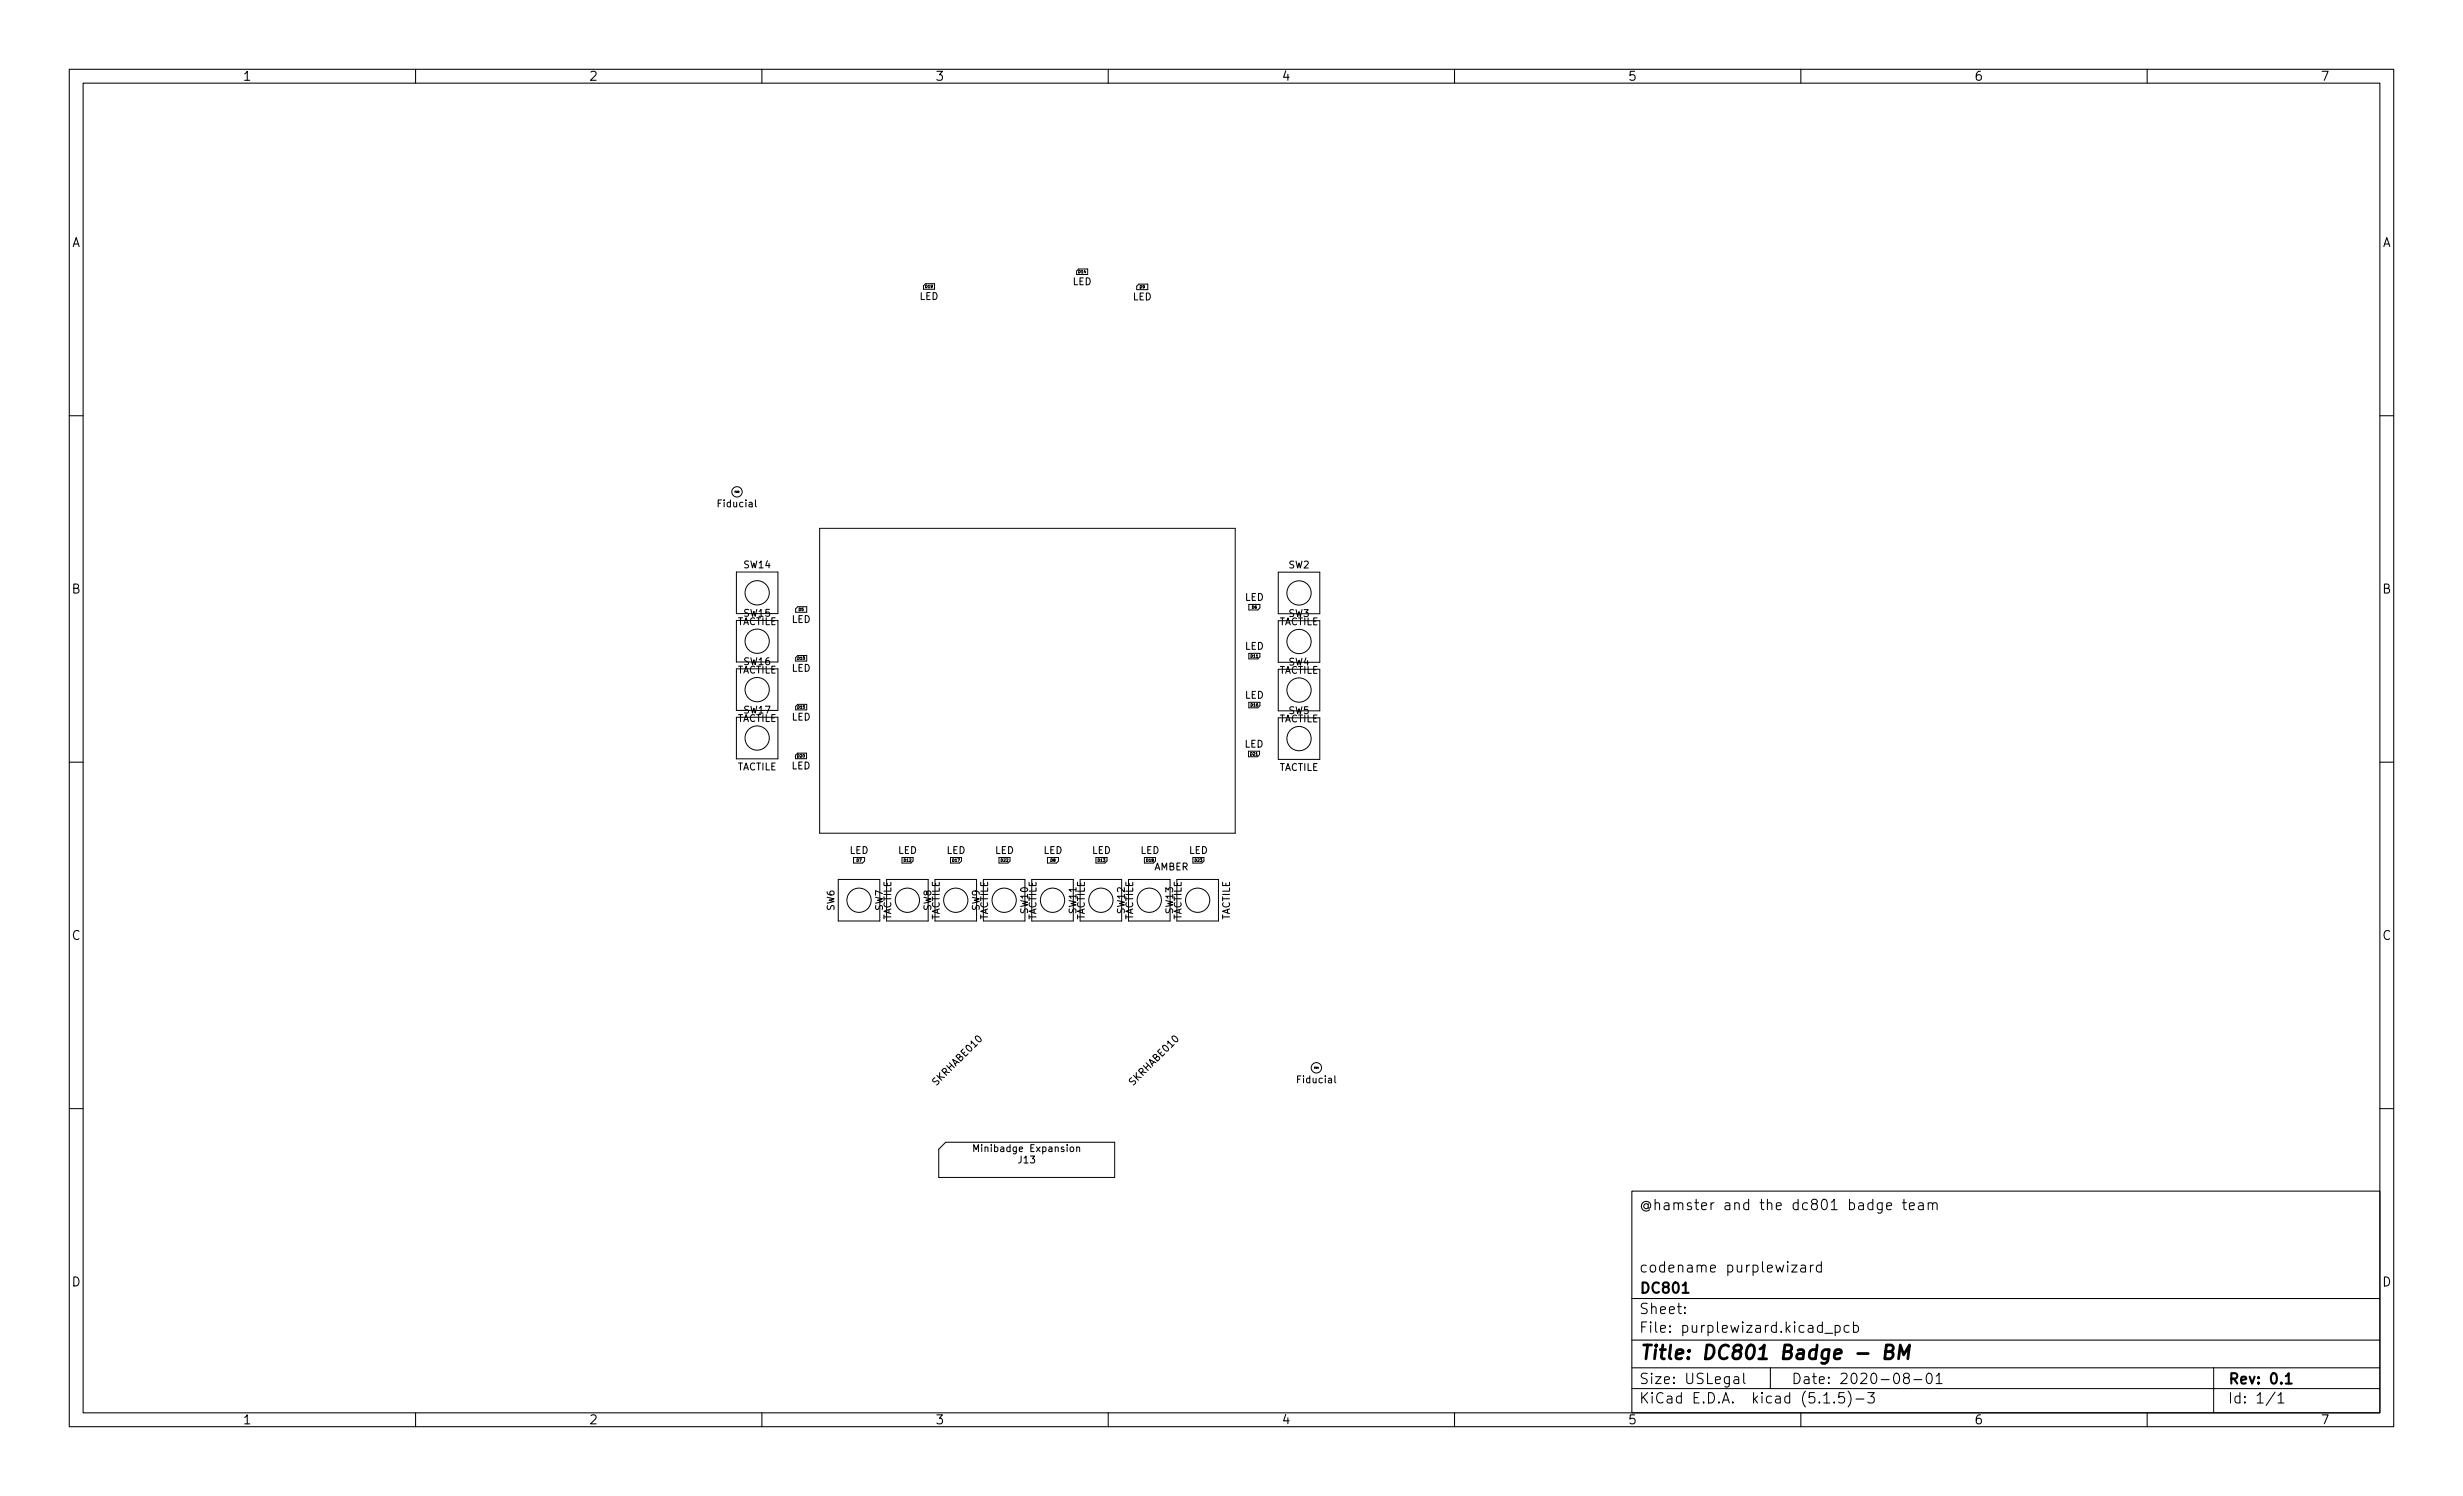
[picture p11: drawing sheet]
<svg xmlns="http://www.w3.org/2000/svg" width="356mm" height="216mm" viewBox="0 0 356 216" stroke-linecap="round" stroke-linejoin="round" font-family="sans-serif">
<defs><g id="words">
<text font-size="2.8" x="236.6" y="196.2">Title: DC801 Badge - BM</text>
<g font-size="2.1">
<text x="236.6" y="174.6">@hamster and the dc801 badge team</text>
<text x="236.6" y="183.6">codename purplewizard</text>
<text x="236.6" y="189.7">Sheet:</text>
<text x="236.6" y="186.7">DC801</text>
<text x="236.6" y="192.4">File: purplewizard.kicad_pcb</text>
<text x="236.6" y="202.5">KiCad E.D.A. kicad (5.1.5)-3</text>
<text x="236.6" y="199.7">Size: USLegal</text>
<text x="258.6" y="199.7">Date: 2020-08-01</text>
<text x="321.6" y="199.7">Rev: 0.1</text>
<text x="321.6" y="202.5">Id: 1/1</text>
</g>
<g font-size="1.8">
<text x="35" y="11.6">1</text>
<text x="85" y="11.6">2</text>
<text x="135" y="11.6">3</text>
<text x="185" y="11.6">4</text>
<text x="235" y="11.6">5</text>
<text x="285" y="11.6">6</text>
<text x="335" y="11.6">7</text>
<text x="10.3" y="35.6">A</text>
<text x="343.9" y="35.6">A</text>
<text x="10.3" y="85.7">B</text>
<text x="343.9" y="85.7">B</text>
<text x="10.3" y="135.6">C</text>
<text x="343.9" y="135.6">C</text>
<text x="10.3" y="185.7">D</text>
<text x="343.9" y="185.7">D</text>
<text x="35" y="205.6">1</text>
<text x="85" y="205.6">2</text>
<text x="135" y="205.6">3</text>
<text x="185" y="205.6">4</text>
<text x="235" y="205.6">5</text>
<text x="285" y="205.6">6</text>
<text x="335" y="205.6">7</text>
</g>
<g font-size="1.4">
<text x="154.8" y="41.1">LED</text>
<text x="132.7" y="43.3">LED</text>
<text x="163.5" y="43.3">LED</text>
<text x="103.8" y="73.2">Fiducial</text>
<text x="107.4" y="82">SW14</text>
<text x="186" y="82">SW2</text>
<text x="107.4" y="89">SW15</text>
<text x="114.3" y="89.9">LED</text>
<text x="179.7" y="86.7">LED</text>
<text x="186" y="89">SW3</text>
<text x="106.4" y="90.2">TACTILE</text>
<text x="107.4" y="96">SW16</text>
<text x="179.7" y="93.8">LED</text>
<text x="184.6" y="90.2">TACTILE</text>
<text x="106.4" y="97.2">TACTILE</text>
<text x="114.3" y="96.9">LED</text>
<text x="179.7" y="100.8">LED</text>
<text x="184.6" y="97.2">TACTILE</text>
<text x="186" y="96">SW4</text>
<text x="106.4" y="104.2">TACTILE</text>
<text x="107.4" y="103">SW17</text>
<text x="114.3" y="104">LED</text>
<text x="179.7" y="107.9">LED</text>
<text x="184.6" y="104.2">TACTILE</text>
<text x="186" y="103">SW5</text>
<text x="106.4" y="111.2">TACTILE</text>
<text x="114.3" y="111">LED</text>
<text x="184.6" y="111.2">TACTILE</text>
<text x="122.6" y="123.2">LED</text>
<text x="129.6" y="123.2">LED</text>
<text x="136.6" y="123.2">LED</text>
<text x="143.6" y="123.2">LED</text>
<text x="150.6" y="123.2">LED</text>
<text x="157.6" y="123.2">LED</text>
<text x="164.6" y="123.2">LED</text>
<text x="166.6" y="125.6">AMBER</text>
<text x="171.6" y="123.2">LED</text>
<text x="120.5" y="131.4" transform="rotate(-90 120.5 131.4)">SW6</text>
<text x="127.5" y="131.4" transform="rotate(-90 127.5 131.4)">SW7</text>
<text x="134.4" y="131.4" transform="rotate(-90 134.4 131.4)">SW8</text>
<text x="141.4" y="131.4" transform="rotate(-90 141.4 131.4)">SW9</text>
<text x="148.4" y="131.8" transform="rotate(-90 148.4 131.8)">SW10</text>
<text x="155.4" y="131.8" transform="rotate(-90 155.4 131.8)">SW11</text>
<text x="162.4" y="131.8" transform="rotate(-90 162.4 131.8)">SW12</text>
<text x="169.4" y="131.8" transform="rotate(-90 169.4 131.8)">SW13</text>
<text x="128.7" y="132.9" transform="rotate(-90 128.7 132.9)">TACTILE</text>
<text x="135.7" y="132.9" transform="rotate(-90 135.7 132.9)">TACTILE</text>
<text x="142.6" y="132.9" transform="rotate(-90 142.6 132.9)">TACTILE</text>
<text x="149.6" y="132.9" transform="rotate(-90 149.6 132.9)">TACTILE</text>
<text x="156.6" y="132.9" transform="rotate(-90 156.6 132.9)">TACTILE</text>
<text x="163.6" y="132.9" transform="rotate(-90 163.6 132.9)">TACTILE</text>
<text x="170.6" y="132.9" transform="rotate(-90 170.6 132.9)">TACTILE</text>
<text x="177.6" y="132.9" transform="rotate(-90 177.6 132.9)">TACTILE</text>
<text x="135.3" y="156.6" transform="rotate(-45 135.3 156.6)">SKRHABE010</text>
<text x="163.7" y="156.6" transform="rotate(-45 163.7 156.6)">SKRHABE010</text>
<text x="187.4" y="156.3">Fiducial</text>
<text x="141.1" y="166.2">Minibadge Expansion</text>
<text x="147.1" y="167.9">J13</text>
</g>
<g font-size=".6">
<text x="133.6" y="41.5">D19</text>
<text x="155.7" y="39.4">D14</text>
<text x="164.6" y="41.6">D9</text>
<text x="115.3" y="88.2">D5</text>
<text x="180.7" y="87.8">D6</text>
<text x="115.2" y="95.2">D10</text>
<text x="180.6" y="94.9">D11</text>
<text x="180.6" y="102">D16</text>
<text x="115.2" y="102.2">D15</text>
<text x="115.1" y="109.3">D20</text>
<text x="180.5" y="109">D21</text>
<text x="123.7" y="124.4">D7</text>
<text x="130.5" y="124.4">D12</text>
<text x="137.5" y="124.4">D17</text>
<text x="144.5" y="124.4">D22</text>
<text x="151.7" y="124.4">D8</text>
<text x="158.5" y="124.4">D13</text>
<text x="165.5" y="124.4">D18</text>
<text x="172.5" y="124.4">D23</text>
</g>
<g font-size=".3">
<text x="106.1" y="71.1">FID3</text>
<text x="189.8" y="154.2">FID4</text>
</g>
</g></defs>
<g fill="none" stroke="#000" stroke-width=".15">
<path d="M10 10h335.6v195.9h-335.6zM12 12h331.6v191.9h-331.6zM60 10v2M110 10v2M160 10v2M210 10v2M260 10v2M310 10v2M10 60h2M343.6 60h2M10 110h2M343.6 110h2"/>
<path d="M10 160h2M343.6 160h2M140.6 166.2v-1l.3 .7 .4-.7v1M155.4 165.6l.2-.1 .2 .1 .1 .6M235.6 171.9h108v32h-108zM272.4 174.1l.7-.2-.1-.3h-.4l-.2 .2 .1 .7h.5M274.7 173.6h.5M274.9 173.1v1.3l.1 .1 .2 .1M275.7 174.1l.7-.2-.1-.3h-.4l-.2 .2v.7h.6M277 173.6h.6l.1 1M277.7 173.9l-.5 .1a.29 .29 0 0 0-.2 .3 .29 .29 0 0 0 .2 .3l.5-.1M278.4 173.7a.37 .37 0 0 1 .6 .1v.8"/>
<path d="M278.4 173.6v1M279 173.8l.2-.2h.4l.1 1M235.6 197.4h108M235.6 193.4h108M235.6 187.4h108M243.2 189.4v.2M243.2 188.7v.1M250.4 198.7h.6v1M251 199l-.5 .1a.29 .29 0 0 0-.2 .3 .29 .29 0 0 0 .2 .3l.5-.1M251.7 198.2v1.3l.3 .2M255.6 197.4v3M258.7 182.6h.8l-.8 1h.8"/>
<path d="M260 182.6h.6l.1 1M260.7 182.9l-.5 .1a.29 .29 0 0 0-.2 .3 .29 .29 0 0 0 .2 .3l.5-.1M261.4 182.6v1M261.8 182.6h-.3l-.1 .3M263 182.6h-.5l-.3 .3v.4l.2 .2h.6M263 182.1v1.5M263.5 192.4h1.1M265 191.4l.4-.1 .3 .3v.4l-.2 .2h-.5M265 191.3v1.5M267 191.4l-.5-.1-.3 .3v.4l.2 .2h.6M267.6 191.4l.4-.1 .3 .3v.4l-.1 .2h-.6M267.6 190.8v1.5"/>
<path d="M275.1 198.8l-.3-.3 .1-.2 .2-.1h.4l.2 .3-.1 .2-.6 .2-.2 .2 .1 .4 .2 .2h.3l.3-.3v-.3l-.3-.3M276.3 199.1h1.2M278.3 198.2a.36 .36 0 0 1 .6 .3 .77 .77 0 0 1-.4 1.2 1 1 0 0 1-.2-1.5zM279.5 198.6l.5-.4v1.5M279.5 199.7h.9M319.6 197.4v6.5M60 203.9v2M110 203.9v2M160 203.9v2M210 203.9v2M235.6 200.4h108M260 203.9v2"/>
<path d="M263.3 202.5h.9M264.8 202.3v.2M266.2 201h-.7v.7l.2-.2 .5 .1 .1 .2-.1 .5-.2 .2h-.3l-.2-.2M266.8 200.8a1.72 1.72 0 0 1 0 2.2M268 201.9h1.1M269.7 201h.9l-.5 .5a.41 .41 0 0 1 .5 .3v.4l-.1 .2-.6 .1-.2-.2M310 203.9v2M328.5 200.9l-1.3 1.9M328.9 201.4l.4-.4v1.5M328.9 202.5h.8"/>
</g>
<path d="M242.9 186.6h.9M330 198.6l.4-.4v1.5M330 199.7h.9" fill="none" stroke="#000" stroke-width=".3"/>
<path d="M272.2 195.1h.7a.49 .49 0 0 0 .4-.5 .49 .49 0 0 0-.3-.5h-.6l-.3 2h.8a.53 .53 0 0 0 .4-.5 .53 .53 0 0 0-.4-.5M274.1 196.1l.3-2 .4 1.4 .9-1.4-.3 2" fill="none" stroke="#000" stroke-width=".4"/>
<g fill="none" stroke="#000" stroke-width=".14">
<path d="M155.4 39.1l.3-.3h1.3v.8h-1.6zM133.3 41.2l.3-.3h1.3v.8h-1.6zM164.1 41.3l.3-.3h1.3v.8h-1.6zM118.3 76.2h60v44h-60zM106.3 96.5h6v6h-6zM106.3 82.6h6v6h-6zM106.3 89.5h6v6h-6zM114.9 87.9l.3-.3h1.3v.8h-1.6zM114.9 94.9l.3-.3h1.3v.8h-1.6zM180.3 87.2h1.6v.5l-.3 .3h-1.3zM180.3 94.3h1.6v.5l-.3 .3h-1.3zM184.5 82.6h6v6h-6z"/>
<path d="M184.5 89.6h6v6h-6zM184.5 96.6h6v6h-6zM106.3 103.5h6v6h-6zM114.8 109l.3-.3h1.3v.8h-1.6zM114.9 101.9l.3-.3h1.3v.8h-1.6zM180.3 108.4h1.6v.5l-.3 .3h-1.3zM180.3 101.4h1.6v.5l-.3 .3h-1.3zM184.5 103.6h6v6h-6zM121 126.9h6v6h-6zM123.2 123.8h1.6v.5l-.3 .3h-1.3zM128 126.9h6v6h-6zM130.2 123.8h1.6v.5l-.3 .3h-1.3z"/>
<path d="M135 126.9h6v6h-6zM137.2 123.8h1.6v.5l-.3 .3h-1.3zM142 126.9h6v6h-6zM144.2 123.8h1.6v.5l-.3 .3h-1.3zM149 126.9h6v6h-6zM151.2 123.8h1.6v.5l-.3 .3h-1.3zM155.9 126.9h6v6h-6zM158.2 123.8h1.6v.5l-.3 .3h-1.3zM162.9 126.9h6v6h-6zM166.8 124.3v-.5h-1.6v.8h1.3M169.9 126.9h6v6h-6zM172.2 123.8h1.6v.5l-.3 .3h-1.3z"/>
<path d="M135.5 165.8l1-1h24.4v5.1h-25.4z"/>
<circle cx="106.4" cy="71" r=".75"/>
<circle cx="109.3" cy="99.5" r="1.75"/>
<circle cx="109.3" cy="92.5" r="1.75"/>
<circle cx="109.3" cy="85.6" r="1.75"/>
<circle cx="187.5" cy="92.6" r="1.75"/>
<circle cx="187.5" cy="85.6" r="1.75"/>
<circle cx="187.5" cy="99.6" r="1.75"/>
<circle cx="109.3" cy="106.5" r="1.75"/>
<circle cx="187.5" cy="106.6" r="1.75"/>
<circle cx="124" cy="129.9" r="1.75"/>
<circle cx="131" cy="129.9" r="1.75"/>
<circle cx="138" cy="129.9" r="1.75"/>
<circle cx="145" cy="129.9" r="1.75"/>
<circle cx="152" cy="129.9" r="1.75"/>
<circle cx="158.9" cy="129.9" r="1.75"/>
<circle cx="165.9" cy="129.9" r="1.75"/>
<circle cx="172.9" cy="129.9" r="1.75"/>
<circle cx="190.1" cy="154.1" r=".75"/>
</g>
<use href="#words"/>
</svg>
